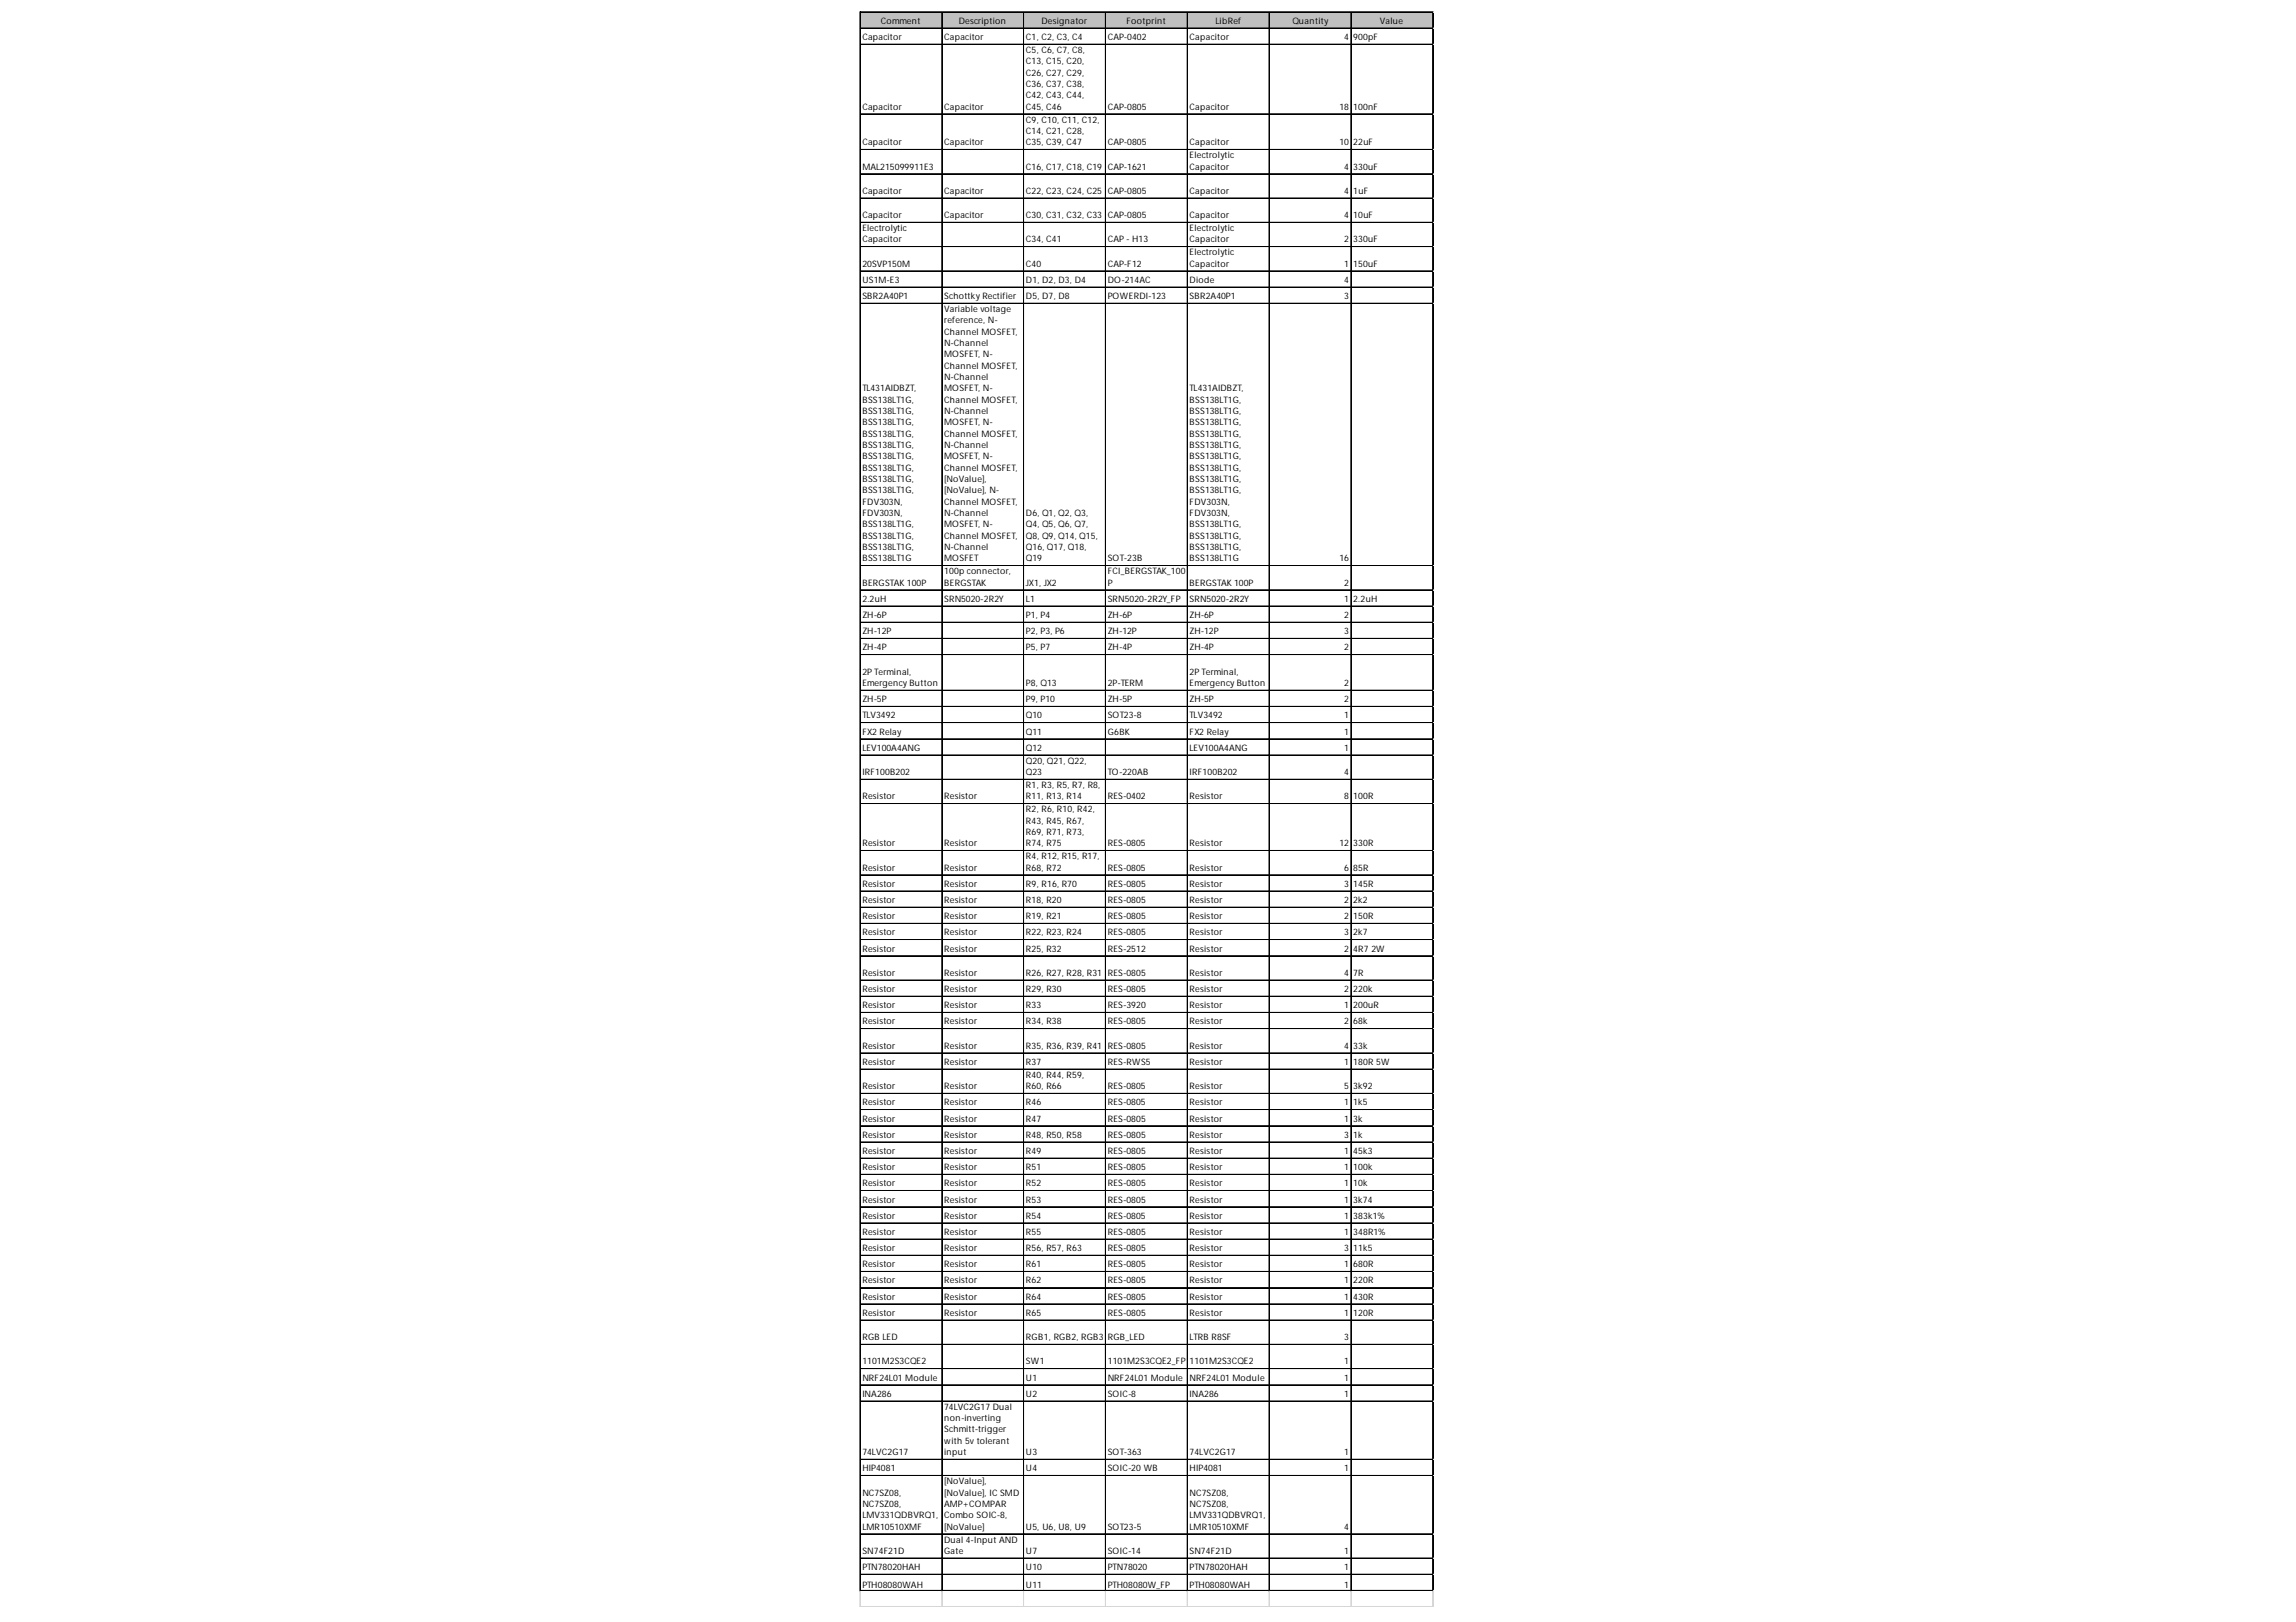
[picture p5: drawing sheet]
<svg xmlns="http://www.w3.org/2000/svg" width="297mm" height="210mm" viewBox="0 0 297 210" stroke-linecap="round" stroke-linejoin="round" font-family="sans-serif">
<defs><g id="words">
<g font-size="1.2">
<text x="111.6" y="5.2">Capacitor</text>
<text x="114" y="3.1">Comment</text>
<text x="122.1" y="5.2">Capacitor</text>
<text x="124" y="3.1">Description</text>
<text x="132.7" y="5.2">C1, C2, C3, C4</text>
<text x="134.7" y="3.1">Designator</text>
<text x="143.3" y="5.2">CAP-0402</text>
<text x="145.7" y="3.1">Footprint</text>
<text x="153.9" y="5.2">Capacitor</text>
<text x="157.3" y="3.1">LibRef</text>
<text x="167.2" y="3.1">Quantity</text>
<text x="173.9" y="5.2">4</text>
<text x="175.1" y="5.2">900pF</text>
<text x="178.5" y="3.1">Value</text>
<text x="132.7" y="6.9">C5, C6, C7, C8,</text>
<text x="132.7" y="8.3">C13, C15, C20,</text>
<text x="132.7" y="9.8">C26, C27, C29,</text>
<text x="132.7" y="11.3">C36, C37, C38,</text>
<text x="111.6" y="14.2">Capacitor</text>
<text x="122.1" y="14.2">Capacitor</text>
<text x="132.7" y="12.7">C42, C43, C44,</text>
<text x="132.7" y="14.2">C45, C46</text>
<text x="132.7" y="15.9">C9, C10, C11, C12,</text>
<text x="132.7" y="17.3">C14, C21, C28,</text>
<text x="143.3" y="14.2">CAP-0805</text>
<text x="153.9" y="14.2">Capacitor</text>
<text x="173.3" y="14.2">18</text>
<text x="175.1" y="14.2">100nF</text>
<text x="111.6" y="18.8">Capacitor</text>
<text x="111.6" y="21.9">MAL215099911E3</text>
<text x="122.1" y="18.8">Capacitor</text>
<text x="132.7" y="18.8">C35, C39, C47</text>
<text x="132.7" y="21.9">C16, C17, C18, C19</text>
<text x="143.3" y="18.8">CAP-0805</text>
<text x="143.3" y="21.9">CAP-1621</text>
<text x="153.9" y="18.8">Capacitor</text>
<text x="153.9" y="20.5">Electrolytic</text>
<text x="153.9" y="21.9">Capacitor</text>
<text x="173.3" y="18.8">10</text>
<text x="173.9" y="21.9">4</text>
<text x="175.1" y="18.8">22uF</text>
<text x="175.1" y="21.9">330uF</text>
<text x="111.6" y="25.1">Capacitor</text>
<text x="111.6" y="28.2">Capacitor</text>
<text x="111.6" y="29.9">Electrolytic</text>
<text x="122.1" y="25.1">Capacitor</text>
<text x="122.1" y="28.2">Capacitor</text>
<text x="132.7" y="25.1">C22, C23, C24, C25</text>
<text x="132.7" y="28.2">C30, C31, C32, C33</text>
<text x="143.3" y="25.1">CAP-0805</text>
<text x="143.3" y="28.2">CAP-0805</text>
<text x="153.9" y="25.1">Capacitor</text>
<text x="153.9" y="28.2">Capacitor</text>
<text x="153.9" y="29.9">Electrolytic</text>
<text x="173.9" y="25.1">4</text>
<text x="173.9" y="28.2">4</text>
<text x="175.1" y="25.1">1uF</text>
<text x="175.1" y="28.2">10uF</text>
<text x="111.6" y="31.4">Capacitor</text>
<text x="111.6" y="34.5">20SVP150M</text>
<text x="132.7" y="31.4">C34, C41</text>
<text x="132.7" y="34.5">C40</text>
<text x="143.3" y="31.4">CAP- H13</text>
<text x="143.3" y="34.5">CAP-F12</text>
<text x="153.9" y="31.4">Capacitor</text>
<text x="153.9" y="33">Electrolytic</text>
<text x="153.9" y="34.5">Capacitor</text>
<text x="173.9" y="31.4">2</text>
<text x="173.9" y="34.5">1</text>
<text x="175.1" y="31.4">330uF</text>
<text x="175.1" y="34.5">150uF</text>
<text x="111.6" y="36.6">US1M-E3</text>
<text x="111.6" y="38.7">SBR2A40P1</text>
<text x="122.1" y="38.7">Schottky Rectifier</text>
<text x="122.1" y="40.4">Variable voltage</text>
<text x="122.1" y="41.8">reference, N-</text>
<text x="132.7" y="36.6">D1, D2, D3, D4</text>
<text x="132.7" y="38.7">D5, D7, D8</text>
<text x="143.3" y="36.6">DO-214AC</text>
<text x="143.3" y="38.7">POWERDI-123</text>
<text x="153.9" y="36.6">Diode</text>
<text x="153.9" y="38.7">SBR2A40P1</text>
<text x="173.9" y="36.6">4</text>
<text x="173.9" y="38.7">3</text>
<text x="122.1" y="43.3">Channel MOSFET,</text>
<text x="122.1" y="44.8">N-Channel</text>
<text x="122.1" y="46.2">MOSFET, N-</text>
<text x="122.1" y="47.7">Channel MOSFET,</text>
<text x="111.6" y="50.6">TL431AIDBZT,</text>
<text x="111.6" y="52.1">BSS138LT1G,</text>
<text x="111.6" y="53.6">BSS138LT1G,</text>
<text x="122.1" y="49.2">N-Channel</text>
<text x="122.1" y="50.6">MOSFET, N-</text>
<text x="122.1" y="52.1">Channel MOSFET,</text>
<text x="122.1" y="53.6">N-Channel</text>
<text x="153.9" y="50.6">TL431AIDBZT,</text>
<text x="153.9" y="52.1">BSS138LT1G,</text>
<text x="153.9" y="53.6">BSS138LT1G,</text>
<text x="111.6" y="55">BSS138LT1G,</text>
<text x="111.6" y="56.5">BSS138LT1G,</text>
<text x="111.6" y="58">BSS138LT1G,</text>
<text x="111.6" y="59.4">BSS138LT1G,</text>
<text x="122.1" y="55">MOSFET, N-</text>
<text x="122.1" y="56.5">Channel MOSFET,</text>
<text x="122.1" y="58">N-Channel</text>
<text x="122.1" y="59.4">MOSFET, N-</text>
<text x="153.9" y="55">BSS138LT1G,</text>
<text x="153.9" y="56.5">BSS138LT1G,</text>
<text x="153.9" y="58">BSS138LT1G,</text>
<text x="153.9" y="59.4">BSS138LT1G,</text>
<text x="111.6" y="60.9">BSS138LT1G,</text>
<text x="111.6" y="62.4">BSS138LT1G,</text>
<text x="111.6" y="63.8">BSS138LT1G,</text>
<text x="111.6" y="65.3">FDV303N,</text>
<text x="122.1" y="60.9">Channel MOSFET,</text>
<text x="122.1" y="62.4">[NoValue],</text>
<text x="122.1" y="63.8">[NoValue], N-</text>
<text x="122.1" y="65.3">Channel MOSFET,</text>
<text x="153.9" y="60.9">BSS138LT1G,</text>
<text x="153.9" y="62.4">BSS138LT1G,</text>
<text x="153.9" y="63.8">BSS138LT1G,</text>
<text x="153.9" y="65.3">FDV303N,</text>
<text x="111.6" y="66.8">FDV303N,</text>
<text x="111.6" y="68.2">BSS138LT1G,</text>
<text x="111.6" y="69.7">BSS138LT1G,</text>
<text x="111.6" y="71.2">BSS138LT1G,</text>
<text x="122.1" y="66.8">N-Channel</text>
<text x="122.1" y="68.2">MOSFET, N-</text>
<text x="122.1" y="69.7">Channel MOSFET,</text>
<text x="122.1" y="71.2">N-Channel</text>
<text x="132.7" y="66.8">D6, Q1, Q2, Q3,</text>
<text x="132.7" y="68.2">Q4, Q5, Q6, Q7,</text>
<text x="132.7" y="69.7">Q8, Q9, Q14, Q15,</text>
<text x="132.7" y="71.2">Q16, Q17, Q18,</text>
<text x="153.9" y="66.8">FDV303N,</text>
<text x="153.9" y="68.2">BSS138LT1G,</text>
<text x="153.9" y="69.7">BSS138LT1G,</text>
<text x="153.9" y="71.2">BSS138LT1G,</text>
<text x="111.6" y="72.6">BSS138LT1G</text>
<text x="111.6" y="75.8">BERGSTAK 100P</text>
<text x="111.6" y="77.9">2.2uH</text>
<text x="122.1" y="72.6">MOSFET</text>
<text x="122.1" y="74.3">100p connector,</text>
<text x="122.1" y="75.8">BERGSTAK</text>
<text x="122.1" y="77.9">SRN5020-2R2Y</text>
<text x="132.7" y="72.6">Q19</text>
<text x="132.7" y="75.8">JX1, JX2</text>
<text x="132.7" y="77.9">L1</text>
<text x="143.3" y="72.6">SOT-23B</text>
<text x="143.3" y="74.3">FCI_BERGSTAK_100</text>
<text x="143.3" y="75.8">P</text>
<text x="143.3" y="77.9">SRN5020-2R2Y_FP</text>
<text x="153.9" y="72.6">BSS138LT1G</text>
<text x="153.9" y="75.8">BERGSTAK 100P</text>
<text x="153.9" y="77.9">SRN5020-2R2Y</text>
<text x="173.3" y="72.6">16</text>
<text x="173.9" y="75.8">2</text>
<text x="173.9" y="77.9">1</text>
<text x="175.1" y="77.9">2.2uH</text>
<text x="111.6" y="80">ZH-6P</text>
<text x="111.6" y="82.1">ZH-12P</text>
<text x="132.7" y="80">P1, P4</text>
<text x="132.7" y="82.1">P2, P3, P6</text>
<text x="143.3" y="80">ZH-6P</text>
<text x="143.3" y="82.1">ZH-12P</text>
<text x="153.9" y="80">ZH-6P</text>
<text x="153.9" y="82.1">ZH-12P</text>
<text x="173.9" y="80">2</text>
<text x="173.9" y="82.1">3</text>
<text x="111.6" y="84.2">ZH-4P</text>
<text x="111.6" y="87.3">2PTerminal,</text>
<text x="111.6" y="88.8">Emergency Button</text>
<text x="132.7" y="84.2">P5, P7</text>
<text x="132.7" y="88.8">P8, Q13</text>
<text x="143.3" y="84.2">ZH-4P</text>
<text x="143.3" y="88.8">2P-TERM</text>
<text x="153.9" y="84.2">ZH-4P</text>
<text x="153.9" y="87.3">2PTerminal,</text>
<text x="153.9" y="88.8">Emergency Button</text>
<text x="173.9" y="84.2">2</text>
<text x="173.9" y="88.8">2</text>
<text x="111.6" y="90.9">ZH-5P</text>
<text x="111.6" y="93">TLV3492</text>
<text x="111.6" y="95.1">FX2 Relay</text>
<text x="132.7" y="90.9">P9, P10</text>
<text x="132.7" y="93">Q10</text>
<text x="132.7" y="95.1">Q11</text>
<text x="143.3" y="90.9">ZH-5P</text>
<text x="143.3" y="93">SOT23-8</text>
<text x="143.3" y="95.1">G6BK</text>
<text x="153.9" y="90.9">ZH-5P</text>
<text x="153.9" y="93">TLV3492</text>
<text x="153.9" y="95.1">FX2 Relay</text>
<text x="173.9" y="90.9">2</text>
<text x="173.9" y="93">1</text>
<text x="173.9" y="95.1">1</text>
<text x="111.6" y="97.2">LEV100A4ANG</text>
<text x="111.6" y="100.3">IRF100B202</text>
<text x="132.7" y="97.2">Q12</text>
<text x="132.7" y="98.8">Q20, Q21, Q22,</text>
<text x="132.7" y="100.3">Q23</text>
<text x="132.7" y="102">R1, R3, R5, R7, R8,</text>
<text x="143.3" y="100.3">TO-220AB</text>
<text x="153.9" y="97.2">LEV100A4ANG</text>
<text x="153.9" y="100.3">IRF100B202</text>
<text x="173.9" y="97.2">1</text>
<text x="173.9" y="100.3">4</text>
<text x="111.6" y="103.4">Resistor</text>
<text x="122.1" y="103.4">Resistor</text>
<text x="132.7" y="103.4">R11, R13, R14</text>
<text x="132.7" y="105.1">R2, R6, R10, R42,</text>
<text x="132.7" y="106.6">R43, R45, R67,</text>
<text x="143.3" y="103.4">RES-0402</text>
<text x="153.9" y="103.4">Resistor</text>
<text x="173.9" y="103.4">8</text>
<text x="175.1" y="103.4">100R</text>
<text x="111.6" y="109.5">Resistor</text>
<text x="111.6" y="112.7">Resistor</text>
<text x="122.1" y="109.5">Resistor</text>
<text x="122.1" y="112.7">Resistor</text>
<text x="132.7" y="108.1">R69, R71, R73,</text>
<text x="132.7" y="109.5">R74, R75</text>
<text x="132.7" y="111.2">R4, R12, R15, R17,</text>
<text x="132.7" y="112.7">R68, R72</text>
<text x="143.3" y="109.5">RES-0805</text>
<text x="143.3" y="112.7">RES-0805</text>
<text x="153.9" y="109.5">Resistor</text>
<text x="153.9" y="112.7">Resistor</text>
<text x="173.3" y="109.5">12</text>
<text x="173.9" y="112.7">6</text>
<text x="175.1" y="109.5">330R</text>
<text x="175.1" y="112.7">85R</text>
<text x="111.6" y="114.8">Resistor</text>
<text x="111.6" y="116.9">Resistor</text>
<text x="111.6" y="119">Resistor</text>
<text x="122.1" y="114.8">Resistor</text>
<text x="122.1" y="116.9">Resistor</text>
<text x="122.1" y="119">Resistor</text>
<text x="132.7" y="114.8">R9, R16, R70</text>
<text x="132.7" y="116.9">R18, R20</text>
<text x="132.7" y="119">R19, R21</text>
<text x="143.3" y="114.8">RES-0805</text>
<text x="143.3" y="116.9">RES-0805</text>
<text x="143.3" y="119">RES-0805</text>
<text x="153.9" y="114.8">Resistor</text>
<text x="153.9" y="116.9">Resistor</text>
<text x="153.9" y="119">Resistor</text>
<text x="173.9" y="114.8">3</text>
<text x="173.9" y="116.9">2</text>
<text x="173.9" y="119">2</text>
<text x="175.1" y="114.8">145R</text>
<text x="175.1" y="116.9">2k2</text>
<text x="175.1" y="119">150R</text>
<text x="111.6" y="121">Resistor</text>
<text x="111.6" y="123.1">Resistor</text>
<text x="122.1" y="121">Resistor</text>
<text x="122.1" y="123.1">Resistor</text>
<text x="132.7" y="121">R22, R23, R24</text>
<text x="132.7" y="123.1">R25, R32</text>
<text x="143.3" y="121">RES-0805</text>
<text x="143.3" y="123.1">RES-2512</text>
<text x="153.9" y="121">Resistor</text>
<text x="153.9" y="123.1">Resistor</text>
<text x="173.9" y="121">3</text>
<text x="173.9" y="123.1">2</text>
<text x="175.1" y="121">2k7</text>
<text x="175.1" y="123.1">4R7 2W</text>
<text x="111.6" y="126.3">Resistor</text>
<text x="111.6" y="128.4">Resistor</text>
<text x="111.6" y="130.5">Resistor</text>
<text x="122.1" y="126.3">Resistor</text>
<text x="122.1" y="128.4">Resistor</text>
<text x="122.1" y="130.5">Resistor</text>
<text x="132.7" y="126.3">R26, R27, R28, R31</text>
<text x="132.7" y="128.4">R29, R30</text>
<text x="132.7" y="130.5">R33</text>
<text x="143.3" y="126.3">RES-0805</text>
<text x="143.3" y="128.4">RES-0805</text>
<text x="143.3" y="130.5">RES-3920</text>
<text x="153.9" y="126.3">Resistor</text>
<text x="153.9" y="128.4">Resistor</text>
<text x="153.9" y="130.5">Resistor</text>
<text x="173.9" y="126.3">4</text>
<text x="173.9" y="128.4">2</text>
<text x="173.9" y="130.5">1</text>
<text x="175.1" y="126.3">7R</text>
<text x="175.1" y="128.4">220k</text>
<text x="175.1" y="130.5">200uR</text>
<text x="111.6" y="132.6">Resistor</text>
<text x="111.6" y="135.7">Resistor</text>
<text x="111.6" y="137.8">Resistor</text>
<text x="122.1" y="132.6">Resistor</text>
<text x="122.1" y="135.7">Resistor</text>
<text x="122.1" y="137.8">Resistor</text>
<text x="132.7" y="132.6">R34, R38</text>
<text x="132.7" y="135.7">R35, R36, R39, R41</text>
<text x="132.7" y="137.8">R37</text>
<text x="143.3" y="132.6">RES-0805</text>
<text x="143.3" y="135.7">RES-0805</text>
<text x="143.3" y="137.8">RES-RWS5</text>
<text x="153.9" y="132.6">Resistor</text>
<text x="153.9" y="135.7">Resistor</text>
<text x="153.9" y="137.8">Resistor</text>
<text x="173.9" y="132.6">2</text>
<text x="173.9" y="135.7">4</text>
<text x="173.9" y="137.8">1</text>
<text x="175.1" y="132.6">68k</text>
<text x="175.1" y="135.7">33k</text>
<text x="175.1" y="137.8">180R 5W</text>
<text x="111.6" y="141">Resistor</text>
<text x="111.6" y="143">Resistor</text>
<text x="122.1" y="141">Resistor</text>
<text x="122.1" y="143">Resistor</text>
<text x="132.7" y="139.5">R40, R44, R59,</text>
<text x="132.7" y="141">R60, R66</text>
<text x="132.7" y="143">R46</text>
<text x="143.3" y="141">RES-0805</text>
<text x="143.3" y="143">RES-0805</text>
<text x="153.9" y="141">Resistor</text>
<text x="153.9" y="143">Resistor</text>
<text x="173.9" y="141">5</text>
<text x="173.9" y="143">1</text>
<text x="175.1" y="141">3k92</text>
<text x="175.1" y="143">1k5</text>
<text x="111.6" y="145.1">Resistor</text>
<text x="111.6" y="147.2">Resistor</text>
<text x="111.6" y="149.3">Resistor</text>
<text x="122.1" y="145.1">Resistor</text>
<text x="122.1" y="147.2">Resistor</text>
<text x="122.1" y="149.3">Resistor</text>
<text x="132.7" y="145.1">R47</text>
<text x="132.7" y="147.2">R48, R50, R58</text>
<text x="132.7" y="149.3">R49</text>
<text x="143.3" y="145.1">RES-0805</text>
<text x="143.3" y="147.2">RES-0805</text>
<text x="143.3" y="149.3">RES-0805</text>
<text x="153.9" y="145.1">Resistor</text>
<text x="153.9" y="147.2">Resistor</text>
<text x="153.9" y="149.3">Resistor</text>
<text x="173.9" y="145.1">1</text>
<text x="173.9" y="147.2">3</text>
<text x="173.9" y="149.3">1</text>
<text x="175.1" y="145.1">3k</text>
<text x="175.1" y="147.2">1k</text>
<text x="175.1" y="149.3">45k3</text>
<text x="111.6" y="151.4">Resistor</text>
<text x="111.6" y="153.5">Resistor</text>
<text x="111.6" y="155.6">Resistor</text>
<text x="122.1" y="151.4">Resistor</text>
<text x="122.1" y="153.5">Resistor</text>
<text x="122.1" y="155.6">Resistor</text>
<text x="132.7" y="151.4">R51</text>
<text x="132.7" y="153.5">R52</text>
<text x="132.7" y="155.6">R53</text>
<text x="143.3" y="151.4">RES-0805</text>
<text x="143.3" y="153.5">RES-0805</text>
<text x="143.3" y="155.6">RES-0805</text>
<text x="153.9" y="151.4">Resistor</text>
<text x="153.9" y="153.5">Resistor</text>
<text x="153.9" y="155.6">Resistor</text>
<text x="173.9" y="151.4">1</text>
<text x="173.9" y="153.5">1</text>
<text x="173.9" y="155.6">1</text>
<text x="175.1" y="151.4">100k</text>
<text x="175.1" y="153.5">10k</text>
<text x="175.1" y="155.6">3k74</text>
<text x="111.6" y="157.7">Resistor</text>
<text x="111.6" y="159.8">Resistor</text>
<text x="111.6" y="161.9">Resistor</text>
<text x="122.1" y="157.7">Resistor</text>
<text x="122.1" y="159.8">Resistor</text>
<text x="122.1" y="161.9">Resistor</text>
<text x="132.7" y="157.7">R54</text>
<text x="132.7" y="159.8">R55</text>
<text x="132.7" y="161.9">R56, R57, R63</text>
<text x="143.3" y="157.7">RES-0805</text>
<text x="143.3" y="159.8">RES-0805</text>
<text x="143.3" y="161.9">RES-0805</text>
<text x="153.9" y="157.7">Resistor</text>
<text x="153.9" y="159.8">Resistor</text>
<text x="153.9" y="161.9">Resistor</text>
<text x="173.9" y="157.7">1</text>
<text x="173.9" y="159.8">1</text>
<text x="173.9" y="161.9">3</text>
<text x="175.1" y="157.7">383k1%</text>
<text x="175.1" y="159.8">348R1%</text>
<text x="175.1" y="161.9">11k5</text>
<text x="111.6" y="164">Resistor</text>
<text x="111.6" y="166.1">Resistor</text>
<text x="122.1" y="164">Resistor</text>
<text x="122.1" y="166.1">Resistor</text>
<text x="132.7" y="164">R61</text>
<text x="132.7" y="166.1">R62</text>
<text x="143.3" y="164">RES-0805</text>
<text x="143.3" y="166.1">RES-0805</text>
<text x="153.9" y="164">Resistor</text>
<text x="153.9" y="166.1">Resistor</text>
<text x="173.9" y="164">1</text>
<text x="173.9" y="166.1">1</text>
<text x="175.1" y="164">680R</text>
<text x="175.1" y="166.1">220R</text>
<text x="111.6" y="168.2">Resistor</text>
<text x="111.6" y="170.3">Resistor</text>
<text x="111.6" y="173.4">RGB LED</text>
<text x="122.1" y="168.2">Resistor</text>
<text x="122.1" y="170.3">Resistor</text>
<text x="132.7" y="168.2">R64</text>
<text x="132.7" y="170.3">R65</text>
<text x="132.7" y="173.4">RGB1, RGB2, RGB3</text>
<text x="143.3" y="168.2">RES-0805</text>
<text x="143.3" y="170.3">RES-0805</text>
<text x="143.3" y="173.4">RGB_LED</text>
<text x="153.9" y="168.2">Resistor</text>
<text x="153.9" y="170.3">Resistor</text>
<text x="153.9" y="173.4">LTRB R8SF</text>
<text x="173.9" y="168.2">1</text>
<text x="173.9" y="170.3">1</text>
<text x="173.9" y="173.4">3</text>
<text x="175.1" y="168.2">430R</text>
<text x="175.1" y="170.3">120R</text>
<text x="111.6" y="176.6">1101M2S3CQE2</text>
<text x="111.6" y="178.7">NRF24L01 Module</text>
<text x="132.7" y="176.6">SW1</text>
<text x="132.7" y="178.7">U1</text>
<text x="143.3" y="176.6">1101M2S3CQE2_FP</text>
<text x="143.3" y="178.7">NRF24L01 Module</text>
<text x="153.9" y="176.6">1101M2S3CQE2</text>
<text x="153.9" y="178.7">NRF24L01 Module</text>
<text x="173.9" y="176.6">1</text>
<text x="173.9" y="178.7">1</text>
<text x="111.6" y="180.8">INA286</text>
<text x="122.1" y="182.4">74LVC2G17 Dual</text>
<text x="122.1" y="183.9">non-inverting</text>
<text x="122.1" y="185.4">Schmitt-trigger</text>
<text x="132.7" y="180.8">U2</text>
<text x="143.3" y="180.8">SOIC-8</text>
<text x="153.9" y="180.8">INA286</text>
<text x="173.9" y="180.8">1</text>
<text x="111.6" y="188.3">74LVC2G17</text>
<text x="111.6" y="190.4">HIP4081</text>
<text x="122.1" y="186.8">with 5v tolerant</text>
<text x="122.1" y="188.3">input</text>
<text x="132.7" y="188.3">U3</text>
<text x="132.7" y="190.4">U4</text>
<text x="143.3" y="188.3">SOT-363</text>
<text x="143.3" y="190.4">SOIC-20 WB</text>
<text x="153.9" y="188.3">74LVC2G17</text>
<text x="153.9" y="190.4">HIP4081</text>
<text x="173.9" y="188.3">1</text>
<text x="173.9" y="190.4">1</text>
<text x="111.6" y="193.5">NC7SZ08,</text>
<text x="111.6" y="195">NC7SZ08,</text>
<text x="111.6" y="196.5">LMV331QDBVRQ1,</text>
<text x="111.6" y="197.9">LMR10510XMF</text>
<text x="122.1" y="192.1">[NoValue],</text>
<text x="122.1" y="193.5">[NoValue], IC SMD</text>
<text x="122.1" y="195">AMP+COMPAR</text>
<text x="122.1" y="196.5">Combo SOIC-8,</text>
<text x="122.1" y="197.9">[NoValue]</text>
<text x="132.7" y="197.9">U5, U6, U8, U9</text>
<text x="143.3" y="197.9">SOT23-5</text>
<text x="153.9" y="193.5">NC7SZ08,</text>
<text x="153.9" y="195">NC7SZ08,</text>
<text x="153.9" y="196.5">LMV331QDBVRQ1,</text>
<text x="153.9" y="197.9">LMR10510XMF</text>
<text x="173.9" y="197.9">4</text>
<text x="111.6" y="201.1">SN74F21D</text>
<text x="111.6" y="203.2">PTN78020HAH</text>
<text x="122.1" y="199.6">Dual 4-Input AND</text>
<text x="122.1" y="201.1">Gate</text>
<text x="132.7" y="201.1">U7</text>
<text x="132.7" y="203.2">U10</text>
<text x="143.3" y="201.1">SOIC-14</text>
<text x="143.3" y="203.2">PTN78020</text>
<text x="153.9" y="201.1">SN74F21D</text>
<text x="153.9" y="203.2">PTN78020HAH</text>
<text x="173.9" y="201.1">1</text>
<text x="173.9" y="203.2">1</text>
<text x="111.6" y="205.5">PTH08080WAH</text>
<text x="132.7" y="205.5">U11</text>
<text x="143.3" y="205.5">PTH08080W_FP</text>
<text x="153.9" y="205.5">PTH08080WAH</text>
<text x="173.9" y="205.5">1</text>
</g>
</g></defs>
<path d="M111.3 1.6h74.1v2.1h-74.1z" fill="#c0c0c0"/>
<g fill="none" stroke="#000" stroke-width=".13">
<path d="M111.3 1.5v204.4M111.4 1.5h74M111.4 1.6h74M111.4 3.6h74M111.4 3.7h74M111.4 5.7h74M111.4 5.8h74M111.4 14.7h74M111.4 14.8h74M111.4 19.3h74M111.4 19.4h74M121.8 1.6v204.3"/>
<path d="M121.9 1.6v204.3M132.4 1.6v204.3M132.5 1.6v204.3M143 1.6v204.3M143.1 1.6v204.3M153.6 1.6v204.3M164.2 1.6v204.3M174.8 1.6v204.3M185.3 1.6v204.3M185.4 1.6v204.3M111.4 22.5h74M111.4 25.6h74"/>
<path d="M111.4 25.7h74M111.4 28.8h74M111.4 31.9h74M111.4 32h74M111.4 35h74M111.4 35.1h74M111.4 37.1h74M111.4 37.2h74M111.4 39.2h74M111.4 39.3h74M111.4 73.2h74M111.4 76.3h74"/>
<path d="M111.4 76.4h74M111.4 78.4h74M111.4 78.5h74M111.4 80.5h74M111.4 80.6h74M111.4 82.6h74M111.4 82.7h74M111.4 84.7h74M111.4 84.8h74M111.4 89.3h74M111.4 89.4h74M111.4 91.4h74"/>
<path d="M111.4 91.5h74M111.4 93.5h74M111.4 93.6h74M111.4 95.6h74M111.4 95.7h74M111.4 97.7h74M111.4 97.8h74M111.4 100.8h74M111.4 100.9h74M111.4 104h74M111.4 110.1h74M111.4 113.2h74"/>
<path d="M111.4 113.3h74M111.4 115.3h74M111.4 115.4h74M111.4 117.4h74M111.4 119.5h74M111.4 121.6h74M111.4 123.7h74M111.4 126.8h74M111.4 126.9h74M111.4 128.9h74M111.4 129h74M111.4 131h74"/>
<path d="M111.4 131.1h74M111.4 133.1h74M111.4 133.2h74M111.4 136.3h74M111.4 138.3h74M111.4 138.4h74M111.4 141.5h74M111.4 143.6h74M111.4 145.7h74M111.4 147.8h74M111.4 149.9h74M111.4 152h74"/>
<path d="M111.4 154.1h74M111.4 156.2h74M111.4 158.3h74M111.4 160.3h74M111.4 160.4h74M111.4 162.4h74M111.4 162.5h74M111.4 164.5h74M111.4 164.6h74M111.4 166.6h74M111.4 166.7h74M111.4 168.7h74"/>
<path d="M111.4 168.8h74M111.4 170.8h74M111.4 170.9h74M111.4 174h74M111.4 177.1h74M111.4 177.2h74M111.4 179.2h74M111.4 179.3h74M111.4 181.3h74M111.4 181.4h74M111.4 188.8h74M111.4 188.9h74"/>
<path d="M111.4 190.9h74M111.4 191h74M111.4 198.5h74M111.4 201.6h74M111.4 201.7h74M111.4 203.7h74M111.4 203.8h74M111.4 205.8h74M111.4 205.9h74"/>
</g>
<g fill="none" stroke="#d4d4d4" stroke-width=".13">
<path d="M185.4 1.5h.1M111.3 205.9v2.1M121.8 205.9v2.1M121.9 205.9v2.1M132.4 205.9v2.1M132.5 205.9v2.1M143 205.9v2.1M143.1 205.9v2.1M153.6 205.9v2.1M164.2 205.9v2.1M174.8 205.9v2.1M185.3 205.9v2.1"/>
<path d="M185.4 205.9v2.1"/>
</g>
<path d="M185.4 1.5l.1 .1z" fill="#d4d4d4"/>
<path d="M185.4 3.6h.1" fill="none" stroke="#d4d4d4" stroke-width=".13"/>
<path d="M185.4 3.6l.1 .1z" fill="#d4d4d4"/>
<path d="M185.4 5.7h.1" fill="none" stroke="#d4d4d4" stroke-width=".13"/>
<path d="M185.4 5.7l.1 .1z" fill="#d4d4d4"/>
<path d="M185.4 14.7h.1" fill="none" stroke="#d4d4d4" stroke-width=".13"/>
<path d="M185.4 14.7l.1 .1z" fill="#d4d4d4"/>
<path d="M185.4 19.3h.1" fill="none" stroke="#d4d4d4" stroke-width=".13"/>
<path d="M185.4 19.3l.1 .1z" fill="#d4d4d4"/>
<path d="M185.4 22.5h.1" fill="none" stroke="#d4d4d4" stroke-width=".13"/>
<path d="M185.4 22.5l.1 .1z" fill="#d4d4d4"/>
<path d="M185.4 25.6h.1" fill="none" stroke="#d4d4d4" stroke-width=".13"/>
<path d="M185.4 25.6l.1 .1z" fill="#d4d4d4"/>
<path d="M185.4 28.8h.1" fill="none" stroke="#d4d4d4" stroke-width=".13"/>
<path d="M185.4 28.8l.1 .1z" fill="#d4d4d4"/>
<path d="M185.4 31.9h.1" fill="none" stroke="#d4d4d4" stroke-width=".13"/>
<path d="M185.4 31.9l.1 .1z" fill="#d4d4d4"/>
<path d="M185.4 35h.1" fill="none" stroke="#d4d4d4" stroke-width=".13"/>
<path d="M185.4 35l.1 .2z" fill="#d4d4d4"/>
<path d="M185.4 37.1h.1" fill="none" stroke="#d4d4d4" stroke-width=".13"/>
<path d="M185.4 37.1l.1 .1z" fill="#d4d4d4"/>
<path d="M185.4 39.2h.1" fill="none" stroke="#d4d4d4" stroke-width=".13"/>
<path d="M185.4 39.2l.1 .1z" fill="#d4d4d4"/>
<path d="M185.4 73.2h.1" fill="none" stroke="#d4d4d4" stroke-width=".13"/>
<path d="M185.4 73.2l.1 .1z" fill="#d4d4d4"/>
<path d="M185.4 76.3h.1" fill="none" stroke="#d4d4d4" stroke-width=".13"/>
<path d="M185.4 76.3l.1 .1z" fill="#d4d4d4"/>
<path d="M185.4 78.4h.1" fill="none" stroke="#d4d4d4" stroke-width=".13"/>
<path d="M185.4 78.4l.1 .1z" fill="#d4d4d4"/>
<path d="M185.4 80.5h.1" fill="none" stroke="#d4d4d4" stroke-width=".13"/>
<path d="M185.4 80.5l.1 .1z" fill="#d4d4d4"/>
<path d="M185.4 82.6h.1" fill="none" stroke="#d4d4d4" stroke-width=".13"/>
<path d="M185.4 82.6l.1 .1z" fill="#d4d4d4"/>
<path d="M185.4 84.7h.1" fill="none" stroke="#d4d4d4" stroke-width=".13"/>
<path d="M185.4 84.7l.1 .1z" fill="#d4d4d4"/>
<path d="M185.4 89.3h.1" fill="none" stroke="#d4d4d4" stroke-width=".13"/>
<path d="M185.4 89.3l.1 .1z" fill="#d4d4d4"/>
<path d="M185.4 91.4h.1" fill="none" stroke="#d4d4d4" stroke-width=".13"/>
<path d="M185.4 91.4l.1 .1z" fill="#d4d4d4"/>
<path d="M185.4 93.5h.1" fill="none" stroke="#d4d4d4" stroke-width=".13"/>
<path d="M185.4 93.5l.1 .1z" fill="#d4d4d4"/>
<path d="M185.4 95.6h.1" fill="none" stroke="#d4d4d4" stroke-width=".13"/>
<path d="M185.4 95.6l.1 .1z" fill="#d4d4d4"/>
<path d="M185.4 97.7h.1" fill="none" stroke="#d4d4d4" stroke-width=".13"/>
<path d="M185.4 97.7l.1 .1z" fill="#d4d4d4"/>
<path d="M185.4 100.8h.1" fill="none" stroke="#d4d4d4" stroke-width=".13"/>
<path d="M185.4 100.8l.1 .1z" fill="#d4d4d4"/>
<path d="M185.4 104h.1" fill="none" stroke="#d4d4d4" stroke-width=".13"/>
<path d="M185.4 104l.1 .1z" fill="#d4d4d4"/>
<path d="M185.4 110.1h.1" fill="none" stroke="#d4d4d4" stroke-width=".13"/>
<path d="M185.4 110.1l.1 .1z" fill="#d4d4d4"/>
<path d="M185.4 113.2h.1" fill="none" stroke="#d4d4d4" stroke-width=".13"/>
<path d="M185.4 113.2l.1 .1z" fill="#d4d4d4"/>
<path d="M185.4 115.3h.1" fill="none" stroke="#d4d4d4" stroke-width=".13"/>
<path d="M185.4 115.3l.1 .1z" fill="#d4d4d4"/>
<path d="M185.4 117.4h.1" fill="none" stroke="#d4d4d4" stroke-width=".13"/>
<path d="M185.4 117.4l.1 .1z" fill="#d4d4d4"/>
<path d="M185.4 119.5h.1" fill="none" stroke="#d4d4d4" stroke-width=".13"/>
<path d="M185.4 119.5l.1 .1z" fill="#d4d4d4"/>
<path d="M185.4 121.6h.1" fill="none" stroke="#d4d4d4" stroke-width=".13"/>
<path d="M185.4 121.6l.1 .1z" fill="#d4d4d4"/>
<path d="M185.4 123.7h.1" fill="none" stroke="#d4d4d4" stroke-width=".13"/>
<path d="M185.4 123.7l.1 .1z" fill="#d4d4d4"/>
<path d="M185.4 126.8h.1" fill="none" stroke="#d4d4d4" stroke-width=".13"/>
<path d="M185.4 126.8l.1 .1z" fill="#d4d4d4"/>
<path d="M185.4 128.9h.1" fill="none" stroke="#d4d4d4" stroke-width=".13"/>
<path d="M185.4 128.9l.1 .1z" fill="#d4d4d4"/>
<path d="M185.4 131h.1" fill="none" stroke="#d4d4d4" stroke-width=".13"/>
<path d="M185.4 131l.1 .1z" fill="#d4d4d4"/>
<path d="M185.4 133.1h.1" fill="none" stroke="#d4d4d4" stroke-width=".13"/>
<path d="M185.4 133.1l.1 .1z" fill="#d4d4d4"/>
<path d="M185.4 136.3h.1" fill="none" stroke="#d4d4d4" stroke-width=".13"/>
<path d="M185.4 136.3l.1 .1z" fill="#d4d4d4"/>
<path d="M185.4 138.3h.1" fill="none" stroke="#d4d4d4" stroke-width=".13"/>
<path d="M185.4 138.3l.1 .2z" fill="#d4d4d4"/>
<path d="M185.4 141.5h.1" fill="none" stroke="#d4d4d4" stroke-width=".13"/>
<path d="M185.4 141.5l.1 .1z" fill="#d4d4d4"/>
<path d="M185.4 143.6h.1" fill="none" stroke="#d4d4d4" stroke-width=".13"/>
<path d="M185.4 143.6l.1 .1z" fill="#d4d4d4"/>
<path d="M185.4 145.7h.1" fill="none" stroke="#d4d4d4" stroke-width=".13"/>
<path d="M185.4 145.7l.1 .1z" fill="#d4d4d4"/>
<path d="M185.4 147.8h.1" fill="none" stroke="#d4d4d4" stroke-width=".13"/>
<path d="M185.4 147.8l.1 .1z" fill="#d4d4d4"/>
<path d="M185.4 149.9h.1" fill="none" stroke="#d4d4d4" stroke-width=".13"/>
<path d="M185.4 149.9l.1 .1z" fill="#d4d4d4"/>
<path d="M185.4 152h.1" fill="none" stroke="#d4d4d4" stroke-width=".13"/>
<path d="M185.4 152l.1 .1z" fill="#d4d4d4"/>
<path d="M185.4 154.1h.1" fill="none" stroke="#d4d4d4" stroke-width=".13"/>
<path d="M185.4 154.1l.1 .1z" fill="#d4d4d4"/>
<path d="M185.4 156.2h.1" fill="none" stroke="#d4d4d4" stroke-width=".13"/>
<path d="M185.4 156.2l.1 .1z" fill="#d4d4d4"/>
<path d="M185.4 158.3h.1" fill="none" stroke="#d4d4d4" stroke-width=".13"/>
<path d="M185.4 158.3l.1 .1z" fill="#d4d4d4"/>
<path d="M185.4 160.3h.1" fill="none" stroke="#d4d4d4" stroke-width=".13"/>
<path d="M185.4 160.3l.1 .2z" fill="#d4d4d4"/>
<path d="M185.4 162.4h.1" fill="none" stroke="#d4d4d4" stroke-width=".13"/>
<path d="M185.4 162.4l.1 .1z" fill="#d4d4d4"/>
<path d="M185.4 164.5h.1" fill="none" stroke="#d4d4d4" stroke-width=".13"/>
<path d="M185.4 164.5l.1 .1z" fill="#d4d4d4"/>
<path d="M185.4 166.6h.1" fill="none" stroke="#d4d4d4" stroke-width=".13"/>
<path d="M185.4 166.6l.1 .1z" fill="#d4d4d4"/>
<path d="M185.4 168.7h.1" fill="none" stroke="#d4d4d4" stroke-width=".13"/>
<path d="M185.4 168.7l.1 .1z" fill="#d4d4d4"/>
<path d="M185.4 170.8h.1" fill="none" stroke="#d4d4d4" stroke-width=".13"/>
<path d="M185.4 170.8l.1 .1z" fill="#d4d4d4"/>
<path d="M185.4 174h.1" fill="none" stroke="#d4d4d4" stroke-width=".13"/>
<path d="M185.4 174l.1 .1z" fill="#d4d4d4"/>
<path d="M185.4 177.1h.1" fill="none" stroke="#d4d4d4" stroke-width=".13"/>
<path d="M185.4 177.1l.1 .1z" fill="#d4d4d4"/>
<path d="M185.4 179.2h.1" fill="none" stroke="#d4d4d4" stroke-width=".13"/>
<path d="M185.4 179.2l.1 .1z" fill="#d4d4d4"/>
<path d="M185.4 181.3h.1" fill="none" stroke="#d4d4d4" stroke-width=".13"/>
<path d="M185.4 181.3l.1 .1z" fill="#d4d4d4"/>
<path d="M185.4 188.8h.1" fill="none" stroke="#d4d4d4" stroke-width=".13"/>
<path d="M185.4 188.8l.1 .1z" fill="#d4d4d4"/>
<path d="M185.4 190.9h.1" fill="none" stroke="#d4d4d4" stroke-width=".13"/>
<path d="M185.4 190.9l.1 .1z" fill="#d4d4d4"/>
<path d="M185.4 198.5h.1" fill="none" stroke="#d4d4d4" stroke-width=".13"/>
<path d="M185.4 198.5l.1 .1z" fill="#d4d4d4"/>
<path d="M185.4 201.6h.1" fill="none" stroke="#d4d4d4" stroke-width=".13"/>
<path d="M185.4 201.6l.1 .1z" fill="#d4d4d4"/>
<path d="M185.4 203.7h.1" fill="none" stroke="#d4d4d4" stroke-width=".13"/>
<path d="M185.4 203.7l.1 .1z" fill="#d4d4d4"/>
<path d="M185.4 205.8h.1" fill="none" stroke="#d4d4d4" stroke-width=".13"/>
<path d="M185.4 205.8l.1 .1z" fill="#d4d4d4"/>
<path d="M111.3 207.9h74.2M111.3 208h74.2" fill="none" stroke="#d4d4d4" stroke-width=".13"/>
<use href="#words"/>
</svg>
